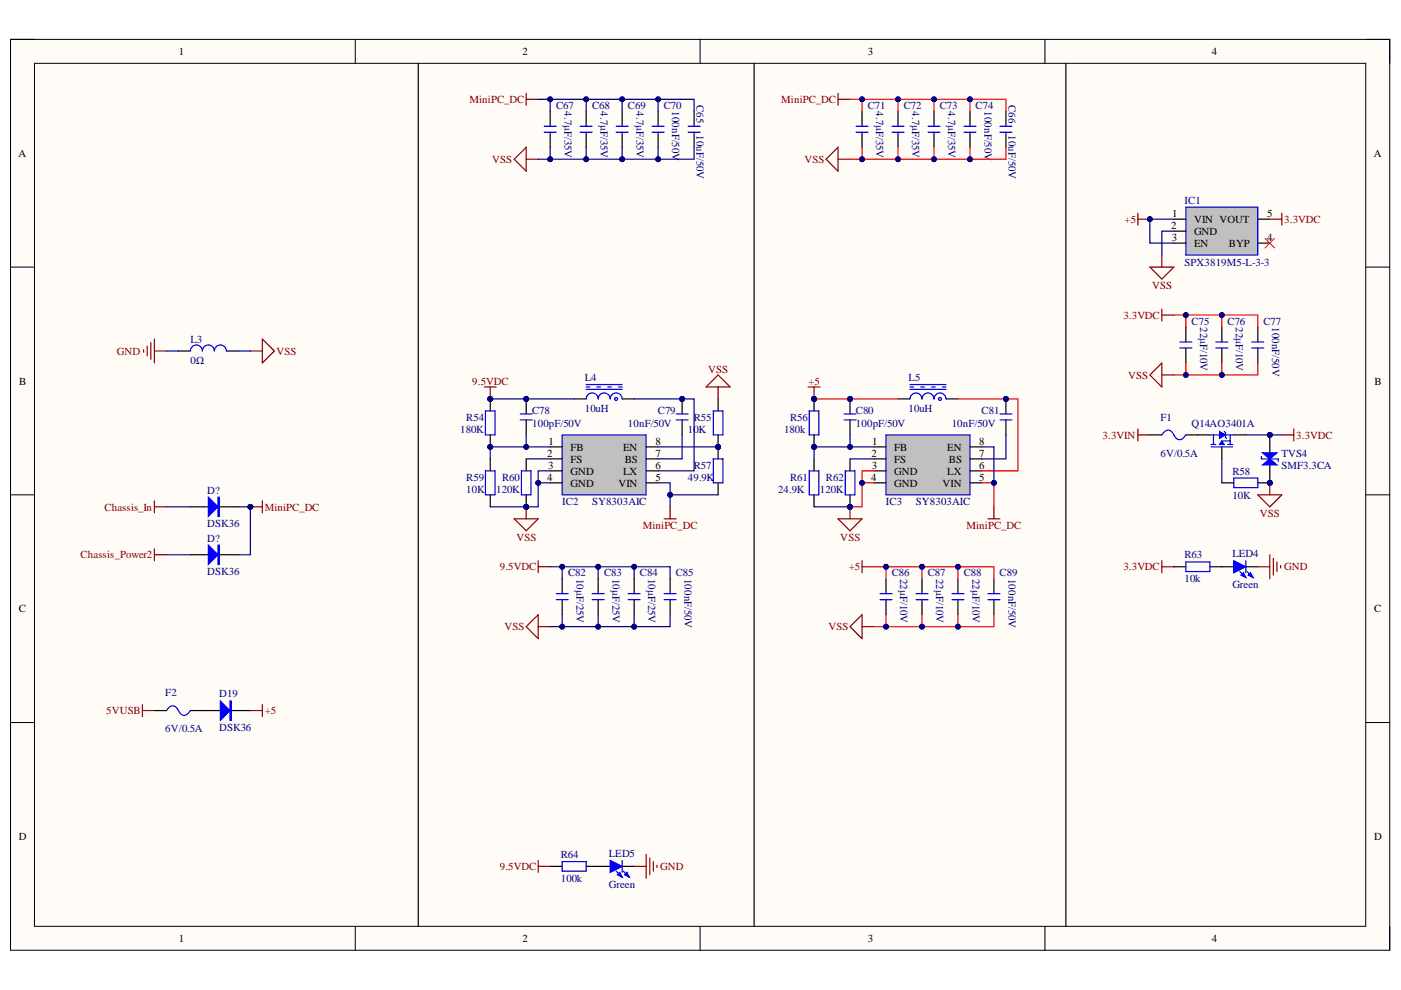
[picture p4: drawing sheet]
<svg xmlns="http://www.w3.org/2000/svg" width="297mm" height="210mm" viewBox="0 0 297 210" stroke-linecap="round" stroke-linejoin="round" font-family="sans-serif">
<defs><g id="words">
<g font-size="2.3">
<text x="37.9" y="11.7">1</text>
<text x="110.8" y="11.7">2</text>
<text x="184" y="11.7">3</text>
<text x="257" y="11.7">4</text>
<text x="3.9" y="33.3">A</text>
<text x="291.2" y="33.3">A</text>
<text x="248.5" y="46">1</text>
<text x="253.2" y="47.3">VIN VOUT</text>
<text x="268.6" y="46">5</text>
<text x="248.3" y="48.5">2</text>
<text x="248.4" y="51.1">3</text>
<text x="253.2" y="49.8">GND</text>
<text x="253.2" y="52.3">EN</text>
<text x="260.5" y="52.3">BYP</text>
<text x="268.6" y="51.1">4</text>
<text x="4.1" y="81.5">B</text>
<text x="291.4" y="81.5">B</text>
<text x="116.3" y="94.3">1</text>
<text x="121" y="95.6">FB</text>
<text x="132.1" y="95.6">EN</text>
<text x="139" y="94.3">8</text>
<text x="184.9" y="94.3">1</text>
<text x="189.6" y="95.6">FB</text>
<text x="200.9" y="95.6">EN</text>
<text x="207.6" y="94.3">8</text>
<text x="116" y="96.8">2</text>
<text x="116" y="101.9">4</text>
<text x="116.2" y="99.4">3</text>
<text x="121" y="98.1">FS</text>
<text x="121" y="100.6">GND</text>
<text x="132.1" y="100.6">LX</text>
<text x="132.5" y="98.1">BS</text>
<text x="139" y="101.9">5</text>
<text x="139" y="99.4">6</text>
<text x="139" y="96.8">7</text>
<text x="184.7" y="101.9">4</text>
<text x="184.8" y="96.8">2</text>
<text x="184.9" y="99.4">3</text>
<text x="189.6" y="98.1">FS</text>
<text x="189.6" y="100.6">GND</text>
<text x="200.9" y="100.6">LX</text>
<text x="201.2" y="98.1">BS</text>
<text x="207.6" y="101.9">5</text>
<text x="207.6" y="99.4">6</text>
<text x="207.6" y="96.8">7</text>
<text x="121" y="103.2">GND</text>
<text x="131.1" y="103.2">VIN</text>
<text x="189.6" y="103.2">GND</text>
<text x="199.8" y="103.2">VIN</text>
<text x="4" y="129.8">C</text>
<text x="291.3" y="129.8">C</text>
<text x="4" y="178.1">D</text>
<text x="291.3" y="178.1">D</text>
<text x="37.9" y="199.7">1</text>
<text x="110.8" y="199.7">2</text>
<text x="184" y="199.7">3</text>
<text x="257" y="199.7">4</text>
</g>
<g font-size="2.3" fill="#800000">
<text x="99.5" y="21.8">MiniPC_DC</text>
<text x="165.6" y="21.8">MiniPC_DC</text>
<text x="104.4" y="34.6">VSS</text>
<text x="170.5" y="34.6">VSS</text>
<text x="238.4" y="47.3">+5</text>
<text x="272.3" y="47.3">3.3VDC</text>
<text x="244.3" y="61.2">VSS</text>
<text x="238.2" y="67.6">3.3VDC</text>
<text x="24.8" y="75.2">GND</text>
<text x="58.7" y="75.2">VSS</text>
<text x="100.1" y="81.5">9.5VDC</text>
<text x="150.2" y="79">VSS</text>
<text x="171.4" y="81.5">+5</text>
<text x="239.2" y="80.3">VSS</text>
<text x="233.8" y="93">3.3VIN</text>
<text x="274.8" y="93">3.3VDC</text>
<text x="22.2" y="108.3">Chassis_In</text>
<text x="56.1" y="108.3">MiniPC_DC</text>
<text x="136.3" y="112.1">MiniPC_DC</text>
<text x="204.9" y="112.1">MiniPC_DC</text>
<text x="267.1" y="109.5">VSS</text>
<text x="17.1" y="118.4">Chassis_Power2</text>
<text x="109.5" y="114.6">VSS</text>
<text x="178.2" y="114.6">VSS</text>
<text x="106" y="121">9.5VDC</text>
<text x="179.9" y="121">+5</text>
<text x="238.2" y="121">3.3VDC</text>
<text x="272.3" y="121">GND</text>
<text x="107" y="133.6">VSS</text>
<text x="175.6" y="133.6">VSS</text>
<text x="22.5" y="151.5">5VUSB</text>
<text x="56.1" y="151.5">+5</text>
<text x="106" y="184.5">9.5VDC</text>
<text x="140" y="184.5">GND</text>
</g>
<g font-size="2.3" fill="#000080">
<text x="117.9" y="23.1">C67</text>
<text x="119.7" y="23.6" transform="rotate(90 119.7 23.6)">4.7μF/35V</text>
<text x="125.5" y="23.1">C68</text>
<text x="127.3" y="23.6" transform="rotate(90 127.3 23.6)">4.7μF/35V</text>
<text x="133.1" y="23.1">C69</text>
<text x="134.9" y="23.6" transform="rotate(90 134.9 23.6)">4.7μF/35V</text>
<text x="140.8" y="23.1">C70</text>
<text x="142.5" y="23.6" transform="rotate(90 142.5 23.6)">100nF/50V</text>
<text x="147.7" y="22.3" transform="rotate(90 147.7 22.3)">C65</text>
<text x="184" y="23.1">C71</text>
<text x="185.8" y="23.6" transform="rotate(90 185.8 23.6)">4.7μF/35V</text>
<text x="191.6" y="23.1">C72</text>
<text x="193.4" y="23.6" transform="rotate(90 193.4 23.6)">4.7μF/35V</text>
<text x="199.2" y="23.1">C73</text>
<text x="201" y="23.6" transform="rotate(90 201 23.6)">4.7μF/35V</text>
<text x="206.9" y="23.1">C74</text>
<text x="208.7" y="23.6" transform="rotate(90 208.7 23.6)">100nF/50V</text>
<text x="213.8" y="22.3" transform="rotate(90 213.8 22.3)">C66</text>
<text x="147.7" y="28.7" transform="rotate(90 147.7 28.7)">10uF/50V</text>
<text x="213.8" y="28.7" transform="rotate(90 213.8 28.7)">10uF/50V</text>
<text x="251.1" y="43.2">IC1</text>
<text x="251.1" y="56.4">SPX3819M5-L-3-3</text>
<text x="252.6" y="68.8">C75</text>
<text x="254.4" y="69.4" transform="rotate(90 254.4 69.4)">22μF/10V</text>
<text x="260.3" y="68.8">C76</text>
<text x="262" y="69.4" transform="rotate(90 262 69.4)">22μF/10V</text>
<text x="267.9" y="68.8">C77</text>
<text x="269.7" y="69.4" transform="rotate(90 269.7 69.4)">100nF/50V</text>
<text x="40.4" y="72.7">L3</text>
<text x="40.4" y="77.2">0Ω</text>
<text x="124" y="80.8">L4</text>
<text x="192.6" y="80.8">L5</text>
<text x="98.9" y="89.2">R54</text>
<text x="112.8" y="87.9">C78</text>
<text x="124" y="87.4">10uH</text>
<text x="139.5" y="87.9">C79</text>
<text x="147.1" y="89.2">R55</text>
<text x="167.5" y="89.2">R56</text>
<text x="181.5" y="87.9">C80</text>
<text x="192.6" y="87.4">10uH</text>
<text x="208.1" y="87.9">C81</text>
<text x="246" y="89.2">F1</text>
<text x="97.6" y="91.8">180K</text>
<text x="112.8" y="90.5">100pF/50V</text>
<text x="133.1" y="90.5">10nF/50V</text>
<text x="145.8" y="91.8">10K</text>
<text x="166.2" y="91.8">180k</text>
<text x="181.5" y="90.5">100pF/50V</text>
<text x="201.8" y="90.5">10nF/50V</text>
<text x="252.6" y="90.5">Q14AO3401A</text>
<text x="98.9" y="101.9">R59</text>
<text x="106.5" y="101.9">R60</text>
<text x="145.8" y="101.9">49.9K</text>
<text x="147.1" y="99.4">R57</text>
<text x="167.5" y="101.9">R61</text>
<text x="175.1" y="101.9">R62</text>
<text x="246" y="96.8">6V/0.5A</text>
<text x="261.3" y="100.6">R58</text>
<text x="271.7" y="96.8">TVS4</text>
<text x="271.7" y="99.4">SMF3.3CA</text>
<text x="43.9" y="104.7">D?</text>
<text x="98.9" y="104.5">10K</text>
<text x="105.2" y="104.5">120K</text>
<text x="119.2" y="107">IC2</text>
<text x="125.5" y="107">SY8303AIC</text>
<text x="165" y="104.5">24.9K</text>
<text x="173.9" y="104.5">120K</text>
<text x="187.8" y="107">IC3</text>
<text x="194.2" y="107">SY8303AIC</text>
<text x="261.3" y="105.7">10K</text>
<text x="43.9" y="111.8">DSK36</text>
<text x="43.9" y="114.9">D?</text>
<text x="251.1" y="118.4">R63</text>
<text x="261.3" y="118.2">LED4</text>
<text x="43.9" y="122">DSK36</text>
<text x="120.4" y="122.2">C82</text>
<text x="122.2" y="122.7" transform="rotate(90 122.2 122.7)">10μF/25V</text>
<text x="128.1" y="122.2">C83</text>
<text x="129.8" y="122.7" transform="rotate(90 129.8 122.7)">10μF/25V</text>
<text x="135.7" y="122.2">C84</text>
<text x="137.5" y="122.7" transform="rotate(90 137.5 122.7)">10μF/25V</text>
<text x="143.3" y="122.2">C85</text>
<text x="145.2" y="122.7" transform="rotate(90 145.2 122.7)">100nF/50V</text>
<text x="189.1" y="122.2">C86</text>
<text x="190.9" y="122.7" transform="rotate(90 190.9 122.7)">22μF/10V</text>
<text x="196.7" y="122.2">C87</text>
<text x="198.5" y="122.7" transform="rotate(90 198.5 122.7)">22μF/10V</text>
<text x="204.3" y="122.2">C88</text>
<text x="206.2" y="122.7" transform="rotate(90 206.2 122.7)">22μF/10V</text>
<text x="211.9" y="122.2">C89</text>
<text x="213.8" y="122.7" transform="rotate(90 213.8 122.7)">100nF/50V</text>
<text x="251.1" y="123.5">10k</text>
<text x="261.3" y="124.8">Green</text>
<text x="35" y="147.6">F2</text>
<text x="46.5" y="147.8">D19</text>
<text x="35" y="155.3">6V/0.5A</text>
<text x="46.5" y="155">DSK36</text>
<text x="118.9" y="181.9">R64</text>
<text x="129.1" y="181.7">LED5</text>
<text x="118.9" y="187">100k</text>
<text x="129.1" y="188.3">Green</text>
</g>
</g></defs>
<path d="M2.2 8.4h292.5v193.1h-292.5z" fill-rule="evenodd" fill="#fffcf8"/>
<path d="M2.2 8.4h292.5v193.1h-292.5z" fill="none" stroke="#000" stroke-width=".21"/>
<path d="M7.3 13.4h282.3v183h-282.3z" fill-rule="evenodd" fill="#fffcf8"/>
<g fill="none" stroke="#000" stroke-width=".21">
<path d="M2.2 8.3h5.1M7.3 13.4h282.3v183h-282.3zM75.3 8.3v5.1M148.4 8.3v5.1M221.5 8.4v5M289.6 8.4h5.1v5M2.2 56.6h5.1M289.6 56.6h5.1M2.2 104.9h5.1M289.6 104.9h5.1M2.2 153.2h5.1M289.6 153.2h5.1"/>
<path d="M75.3 196.4v5.1M148.4 196.4v5.1M221.5 196.4v5.1M294.7 196.4v5.1"/>
</g>
<path d="M88.7 13.4v183M116.6 23.6v3.2M116.6 28v3.2M124.3 23.6v3.2M124.3 28v3.2M139.5 23.6v3.2M139.5 28v3.2M119.2 122.7v3.2M119.2 127.2v3.1M126.8 122.7v3.2M126.8 127.2v3.1" fill="none" stroke="#000" stroke-width=".25"/>
<path d="M111.6 19.8v2.5M111.6 21.1h2.5M114.1 118.9v2.5M114.1 120.2h2.5" fill="none" stroke="#800000" stroke-width=".25"/>
<path d="M115.4 26.8h2.5M115.4 28h2.5M123 26.8h2.6M123 28h2.6M138.3 26.8h2.5M138.3 28h2.5M117.9 125.9h2.6M117.9 127.2h2.6M125.6 125.9h2.5M125.6 127.2h2.5" fill="none" stroke="#00f" stroke-width=".25"/>
<path d="M119.2 92.2h17.8v12.7h-17.8z" fill-rule="evenodd" fill="#c0c0c0"/>
<path d="M119.2 92.2h17.8v12.7h-17.8z" fill="none" stroke="#00f" stroke-width=".25"/>
<path d="M116.6 94.7h2.6M116.6 97.3h2.6M116.6 99.8h2.6M137 94.7h2.5M137 97.3h2.5M137 99.8h2.5M116.6 102.4h2.6M137 102.4h2.5" fill="none" stroke="#000" stroke-width=".25"/>
<path d="M102.7 82h2.5M103.9 82v2.6" fill="none" stroke="#800000" stroke-width=".25"/>
<circle cx="103.9" cy="84.6" r=".51" fill="#000080"/>
<circle cx="103.9" cy="84.6" r=".51" fill="none" stroke="#000080" stroke-width=".21"/>
<circle cx="103.9" cy="94.7" r=".51" fill="#000080"/>
<circle cx="103.9" cy="94.7" r=".51" fill="none" stroke="#000080" stroke-width=".21"/>
<circle cx="103.9" cy="84.6" r=".51" fill="#000080"/>
<circle cx="103.9" cy="84.6" r=".51" fill="none" stroke="#000080" stroke-width=".21"/>
<path d="M103.9 92.2v2.5" fill="none" stroke="#000" stroke-width=".25"/>
<circle cx="103.9" cy="94.7" r=".51" fill="#000080"/>
<circle cx="103.9" cy="94.7" r=".51" fill="none" stroke="#000080" stroke-width=".21"/>
<path d="M103.9 84.6v2.5" fill="none" stroke="#000" stroke-width=".25"/>
<circle cx="103.9" cy="84.6" r=".51" fill="#000080"/>
<circle cx="103.9" cy="84.6" r=".51" fill="none" stroke="#000080" stroke-width=".21"/>
<path d="M102.9 87.1h2.1v5.1h-2.1z" fill="none" stroke="#00f" stroke-width=".25"/>
<circle cx="144.6" cy="84.6" r=".51" fill="#000080"/>
<circle cx="144.6" cy="84.6" r=".51" fill="none" stroke="#000080" stroke-width=".21"/>
<path d="M144.6 84.6v3.2M144.6 89v3.2" fill="none" stroke="#000" stroke-width=".25"/>
<circle cx="144.6" cy="84.6" r=".51" fill="#000080"/>
<circle cx="144.6" cy="84.6" r=".51" fill="none" stroke="#000080" stroke-width=".21"/>
<path d="M102.9 99.8h2.1v5.1h-2.1zM143.3 87.8h2.6M143.3 89h2.6" fill="none" stroke="#00f" stroke-width=".25"/>
<path d="M103.9 97.3v2.5M103.9 104.9v2.6" fill="none" stroke="#000" stroke-width=".25"/>
<circle cx="111.6" cy="107.5" r=".51" fill="#000080"/>
<circle cx="111.6" cy="107.5" r=".51" fill="none" stroke="#000080" stroke-width=".21"/>
<path d="M111.6 97.3v2.5M111.6 104.9v2.6" fill="none" stroke="#000" stroke-width=".25"/>
<circle cx="111.6" cy="107.5" r=".51" fill="#000080"/>
<circle cx="111.6" cy="107.5" r=".51" fill="none" stroke="#000080" stroke-width=".21"/>
<path d="M110.6 99.8h2v5.1h-2z" fill="none" stroke="#00f" stroke-width=".25"/>
<circle cx="111.6" cy="84.6" r=".51" fill="#000080"/>
<circle cx="111.6" cy="84.6" r=".51" fill="none" stroke="#000080" stroke-width=".21"/>
<path d="M111.6 84.6v3.2" fill="none" stroke="#000" stroke-width=".25"/>
<circle cx="111.6" cy="84.6" r=".51" fill="#000080"/>
<circle cx="111.6" cy="84.6" r=".51" fill="none" stroke="#000080" stroke-width=".21"/>
<path d="M111.6 89v3.2M121.7 84.6h2.6M131.9 84.6h2.6" fill="none" stroke="#000" stroke-width=".25"/>
<path d="M110.3 89h2.5M110.3 87.8h2.5M124.3 84.6a1.27 1.27 0 0 1 1.2-1.3 1.27 1.27 0 0 1 1.3 1.3 1.27 1.27 0 0 1 1.3-1.3 1.27 1.27 0 0 1 1.3 1.3 1.27 1.27 0 0 1 1.2-1.3 1.27 1.27 0 0 1 1.3 1.3M124.3 81.5h7.6M124.3 82.6h7.6M124.3 82h.7M126.6 82h.7M128.9 82h.7M130.3 84.5a.3 .3 0 0 1 .5-.2 .3 .3 0 0 1 0 .5 .3 .3 0 0 1-.5-.2M131.1 82h.8" fill="none" stroke="#00f" stroke-width=".25"/>
<path d="M53.1 107.5h2.5M55.6 106.2v2.5M140.8 110h2.5M142.1 107.5v2.5" fill="none" stroke="#800000" stroke-width=".25"/>
<circle cx="53.1" cy="107.5" r=".51" fill="#000080"/>
<circle cx="53.1" cy="107.5" r=".51" fill="none" stroke="#000080" stroke-width=".21"/>
<path d="M114.1 182.4v2.6M114.1 183.7h2.6" fill="none" stroke="#800000" stroke-width=".25"/>
<path d="M126.8 183.7h2.6M131.9 183.7h2.6" fill="none" stroke="#000" stroke-width=".25"/>
<path d="M129.4 182.4l2.5 1.3-2.5 1.3z" fill="#00f"/>
<path d="M129.4 182.4l2.5 1.3-2.5 1.3zM130.6 184.7l1.3 1.3M132.2 184.7l1.2 1.3" fill="none" stroke="#00f" stroke-width=".25"/>
<path d="M130.9 185.5l.5-.5 .5 1z" fill="#00f"/>
<path d="M130.9 185.5l.5-.5 .5 1z" fill="none" stroke="#00f" stroke-width=".25"/>
<path d="M132.4 185.5l.5-.5 .5 1z" fill="#00f"/>
<g fill="none" stroke="#00f" stroke-width=".25">
<path d="M189.1 26.8h2.6M189.1 28h2.6M196.8 26.8h2.5M196.8 28h2.5M204.4 26.8h2.5M204.4 28h2.5M40.4 74.4a1.27 1.27 0 0 1 1.2-1.3 1.27 1.27 0 0 1 1.3 1.3 1.27 1.27 0 0 1 1.3-1.3 1.27 1.27 0 0 1 1.3 1.3 1.27 1.27 0 0 1 1.2-1.3 1.27 1.27 0 0 1 1.3 1.3M140.8 127.2h2.5M140.8 125.9h2.5M186.6 127.2h2.5M186.6 125.9h2.5M194.2 127.2h2.6"/>
<path d="M194.2 125.9h2.6M209.5 127.2h2.5M209.5 125.9h2.5M119.2 182.7h5.1v2h-5.1zM131.9 182.4v2.6M132.4 185.5l.5-.5 .5 1z"/>
</g>
<g fill="none" stroke="#000" stroke-width=".25">
<path d="M159.9 13.4v183M226 13.4v183M190.4 23.6v3.2M190.4 28v3.2M198 23.6v3.2M198 28v3.2M205.7 23.6v3.2M205.7 28v3.2M37.8 74.4h2.6M48 74.4h2.5M142.1 122.7v3.2M142.1 127.2v3.1"/>
<path d="M187.8 122.7v3.2M187.8 127.2v3.1M195.5 122.7v3.2M195.5 127.2v3.1M210.7 122.7v3.2M210.7 127.2v3.1M116.7 183.7h2.5M124.3 183.7h2.5"/>
</g>
<g fill="none" stroke="#800000" stroke-width=".25">
<path d="M177.7 19.8v2.5M109 33.8l2.6-2.6v5.1zM111.6 33.8h2.5M177.7 21.1h2.5M30.4 74.2v.5M31.2 73.4v2M32 72.6v3.6M32.7 74.4h2.6M32.7 71.9v5.1M53.1 74.4h2.5M55.6 71.9l2.6 2.5-2.6 2.6zM111.6 132.9l2.5-2.6v5.1z"/>
<path d="M114.1 132.9h2.5"/>
</g>
<path d="M187.8 92.2h17.9v12.7h-17.9z" fill-rule="evenodd" fill="#c0c0c0"/>
<path d="M187.8 92.2h17.9v12.7h-17.9z" fill="none" stroke="#00f" stroke-width=".25"/>
<path d="M185.3 94.7h2.5M185.3 97.3h2.5M185.3 99.8h2.5M205.7 94.7h2.5M205.7 97.3h2.5M205.7 99.8h2.5M185.3 102.4h2.5M205.7 102.4h2.5" fill="none" stroke="#000" stroke-width=".25"/>
<circle cx="172.6" cy="94.7" r=".51" fill="#000080"/>
<circle cx="172.6" cy="94.8" r=".51" fill="none" stroke="#000080" stroke-width=".21"/>
<circle cx="172.6" cy="84.6" r=".51" fill="#000080"/>
<circle cx="172.6" cy="84.6" r=".51" fill="none" stroke="#000080" stroke-width=".21"/>
<path d="M172.6 92.2v2.5" fill="none" stroke="#000" stroke-width=".25"/>
<circle cx="172.6" cy="94.7" r=".51" fill="#000080"/>
<circle cx="172.6" cy="94.8" r=".51" fill="none" stroke="#000080" stroke-width=".21"/>
<path d="M172.6 84.6v2.5" fill="none" stroke="#000" stroke-width=".25"/>
<circle cx="172.6" cy="84.6" r=".51" fill="#000080"/>
<circle cx="172.6" cy="84.6" r=".51" fill="none" stroke="#000080" stroke-width=".21"/>
<path d="M171.6 87.1h2v5.1h-2z" fill="none" stroke="#00f" stroke-width=".25"/>
<circle cx="213.3" cy="84.6" r=".51" fill="#000080"/>
<circle cx="213.3" cy="84.6" r=".51" fill="none" stroke="#000080" stroke-width=".21"/>
<path d="M213.3 84.6v3.2M213.3 89v3.2" fill="none" stroke="#000" stroke-width=".25"/>
<circle cx="213.3" cy="84.6" r=".51" fill="#000080"/>
<circle cx="213.3" cy="84.6" r=".51" fill="none" stroke="#000080" stroke-width=".21"/>
<path d="M171.6 99.8v5.1h2v-5.1h-2M212 87.8h2.6M212 89h2.6" fill="none" stroke="#00f" stroke-width=".25"/>
<path d="M172.6 97.3v2.5M172.6 104.9v2.6" fill="none" stroke="#000" stroke-width=".25"/>
<circle cx="180.2" cy="107.5" r=".51" fill="#000080"/>
<circle cx="180.2" cy="107.5" r=".51" fill="none" stroke="#000080" stroke-width=".21"/>
<path d="M180.2 97.3v2.5M180.2 104.9v2.6" fill="none" stroke="#000" stroke-width=".25"/>
<circle cx="180.2" cy="107.5" r=".51" fill="#000080"/>
<circle cx="180.2" cy="107.5" r=".51" fill="none" stroke="#000080" stroke-width=".21"/>
<path d="M179.2 99.8h2v5.1h-2z" fill="none" stroke="#00f" stroke-width=".25"/>
<circle cx="180.2" cy="84.6" r=".51" fill="#000080"/>
<circle cx="180.2" cy="84.6" r=".51" fill="none" stroke="#000080" stroke-width=".21"/>
<path d="M180.2 84.6v3.2" fill="none" stroke="#000" stroke-width=".25"/>
<circle cx="180.2" cy="84.6" r=".51" fill="#000080"/>
<circle cx="180.2" cy="84.6" r=".51" fill="none" stroke="#000080" stroke-width=".21"/>
<path d="M180.2 89v3.2M190.4 84.6h2.5M200.6 84.6h2.5" fill="none" stroke="#000" stroke-width=".25"/>
<path d="M178.9 89h2.6M178.9 87.8h2.6M192.9 84.6a1.27 1.27 0 0 1 1.3-1.3 1.27 1.27 0 0 1 1.3 1.3 1.27 1.27 0 0 1 1.3-1.3 1.27 1.27 0 0 1 1.2 1.3 1.27 1.27 0 0 1 1.3-1.3 1.27 1.27 0 0 1 1.3 1.3M192.9 81.5h7.7M192.9 82.6h7.7M192.9 82.1h.8M195.2 82.1h.8M197.5 82.1h.8M199 84.5a.31 .31 0 0 1 .5-.1 .31 .31 0 0 1-.1 .5 .31 .31 0 0 1-.4-.3M199.8 82.1h.8" fill="none" stroke="#00f" stroke-width=".25"/>
<path d="M175.1 33.8l2.6-2.6v5.1zM177.7 33.8h2.5M177.7 110h5.1l-2.6 2.5zM180.2 107.5v2.5M209.5 110h2.5M210.7 107.5v2.5M180.2 132.9l2.6-2.6v5.1zM182.8 132.9h2.5" fill="none" stroke="#800000" stroke-width=".25"/>
<circle cx="180.2" cy="107.5" r=".51" fill="#000080"/>
<circle cx="180.2" cy="107.5" r=".51" fill="none" stroke="#000080" stroke-width=".21"/>
<path d="M203.1 122.7v3.2M203.1 127.2v3.1" fill="none" stroke="#000" stroke-width=".25"/>
<path d="M201.8 125.9h2.6M201.8 127.2h2.6" fill="none" stroke="#00f" stroke-width=".25"/>
<path d="M251.4 43.9h15.3v10.2h-15.3z" fill-rule="evenodd" fill="#c0c0c0"/>
<path d="M181.5 26.8h2.5M181.5 28h2.5M251.4 43.9h15.3v10.2h-15.3zM250.2 72.5h2.5M250.2 73.8h2.5M257.8 72.5h2.5M257.8 73.8h2.5M265.4 72.5h2.5M265.4 73.8h2.5" fill="none" stroke="#00f" stroke-width=".25"/>
<g fill="none" stroke="#000" stroke-width=".25">
<path d="M182.8 23.6v3.2M182.8 28v3.2M248.9 46.5h2.5M248.9 49h2.5M248.9 51.5h2.5M266.7 46.5h2.5M266.7 51.5h2.5M251.4 69.3v3.2M251.4 73.8v3.2M259.1 69.3v3.2M259.1 73.8v3.2M266.7 69.3v3.2"/>
<path d="M266.7 73.8v3.2"/>
</g>
<path d="M243.8 56.6h5.1l-2.6 2.6zM246.3 54.1v2.5M269.2 46.5h2.6M271.8 45.2v2.5M243.8 79.5l2.5-2.5v5.1zM246.3 65.5v2.6M246.3 66.8h2.6M246.3 79.5h2.6M241.3 90.9v2.6M241.3 92.2h2.5M271.8 92.2h2.5M274.3 90.9v2.6" fill="none" stroke="#800000" stroke-width=".25"/>
<path d="M268.2 50.5l2 2.1M270.2 50.5l-2 2.1" fill="none" stroke="#f00" stroke-width=".21"/>
<circle cx="269.2" cy="102.4" r=".51" fill="#000080"/>
<circle cx="269.2" cy="102.4" r=".51" fill="none" stroke="#000080" stroke-width=".21"/>
<path d="M266.7 102.4h2.5" fill="none" stroke="#000" stroke-width=".25"/>
<circle cx="269.2" cy="102.4" r=".51" fill="#000080"/>
<circle cx="269.2" cy="102.4" r=".51" fill="none" stroke="#000080" stroke-width=".21"/>
<path d="M254 92.2h2.5M259.1 94.7v2.6M261.6 92.2h2.5M259.1 102.4h2.5" fill="none" stroke="#000" stroke-width=".25"/>
<path d="M256.8 94.7h4.5M256.8 94.2h1M257.3 92.2v2M258.5 94.2h1.1M259.1 93.5h1.7M260.3 94.2h1M261.6 101.4h5.1v2h-5.1z" fill="none" stroke="#00f" stroke-width=".25"/>
<path d="M259.1 93.5l.5 .7h-1.1z" fill="#00f"/>
<path d="M259.1 93.5l.5 .7h-1.1z" fill="none" stroke="#00f" stroke-width=".21"/>
<path d="M258.5 91.5l1.3 .7-1.3 .8z" fill="#00f"/>
<path d="M258.5 91.5l1.3 .7-1.3 .8z" fill="none" stroke="#00f" stroke-width=".21"/>
<path d="M256.5 92.2h2M259.6 91.5l.2 .2v1l.3 .3M259.8 92.2h1.8M260.8 92.2v2" fill="none" stroke="#00f" stroke-width=".25"/>
<circle cx="269.2" cy="92.2" r=".51" fill="#000080"/>
<circle cx="269.2" cy="92.2" r=".51" fill="none" stroke="#000080" stroke-width=".21"/>
<circle cx="269.2" cy="102.4" r=".51" fill="#000080"/>
<circle cx="269.2" cy="102.4" r=".51" fill="none" stroke="#000080" stroke-width=".21"/>
<path d="M269.2 92.2v3.8" fill="none" stroke="#000" stroke-width=".25"/>
<circle cx="269.2" cy="92.2" r=".51" fill="#000080"/>
<circle cx="269.2" cy="92.2" r=".51" fill="none" stroke="#000080" stroke-width=".21"/>
<path d="M269.2 98.6v3.8" fill="none" stroke="#000" stroke-width=".25"/>
<circle cx="269.2" cy="102.4" r=".51" fill="#000080"/>
<circle cx="269.2" cy="102.4" r=".51" fill="none" stroke="#000080" stroke-width=".21"/>
<path d="M267.7 98.6l1.5-1.3 1.5 1.3z" fill="#00f"/>
<path d="M267.7 98.6l1.5-1.3 1.5 1.3z" fill="none" stroke="#00f" stroke-width=".25"/>
<path d="M267.7 96h3l-1.5 1.3z" fill="#00f"/>
<path d="M267.4 96.8v.5h3.6v.5M267.7 96h3l-1.5 1.3z" fill="none" stroke="#00f" stroke-width=".25"/>
<path d="M246.3 118.9v2.5M246.3 120.2h2.6" fill="none" stroke="#800000" stroke-width=".25"/>
<path d="M259.1 120.2h2.5M264.1 120.2h2.6" fill="none" stroke="#000" stroke-width=".25"/>
<path d="M261.6 118.9l2.5 1.3-2.5 1.2z" fill="#00f"/>
<path d="M261.6 118.9l2.5 1.3-2.5 1.2zM262.9 121.2l1.2 1.3M264.4 121.2l1.3 1.3" fill="none" stroke="#00f" stroke-width=".25"/>
<path d="M263.1 121.9l.5-.5 .5 1.1z" fill="#00f"/>
<path d="M263.1 121.9l.5-.5 .5 1.1z" fill="none" stroke="#00f" stroke-width=".25"/>
<path d="M264.6 121.9l.6-.5 .5 1.1z" fill="#00f"/>
<path d="M251.4 119.1h5.1v2.1h-5.1zM264.1 118.9v2.5M264.6 121.9l.6-.5 .5 1.1z" fill="none" stroke="#00f" stroke-width=".25"/>
<path d="M248.9 120.2h2.5M256.5 120.2h2.6" fill="none" stroke="#000" stroke-width=".25"/>
<path d="M266.7 104.9h5.1l-2.6 2.6zM269.2 102.4v2.5" fill="none" stroke="#800000" stroke-width=".25"/>
<circle cx="269.2" cy="102.4" r=".51" fill="#000080"/>
<circle cx="269.2" cy="102.4" r=".51" fill="none" stroke="#000080" stroke-width=".21"/>
<path d="M42.9 150.7h3.8M49 150.7h4.1" fill="none" stroke="#000" stroke-width=".25"/>
<path d="M46.7 148.6l2.1 2.1-2.1 2z" fill="#00f"/>
<path d="M130.6 26.8h2.6M130.6 28h2.6M246.3 92.2a1.34 1.34 0 0 1 1.4-1 1.34 1.34 0 0 1 1.2 1.1 1.23 1.23 0 0 0 1.2 .9 1.23 1.23 0 0 0 1.2-.8l.1-.2M133.2 125.9h2.5M133.2 127.2h2.5M35.3 150.7a1.34 1.34 0 0 1 1.3-1 1.34 1.34 0 0 1 1.3 1.1 1.23 1.23 0 0 0 1.1 .9 1.23 1.23 0 0 0 1.2-.8l.2-.2M46.7 148.6l2.1 2.1-2.1 2zM48.8 148.6h.2v4.1h-.2zM48.9 148.6v4.1" fill="none" stroke="#00f" stroke-width=".25"/>
<path d="M171.3 82.1h2.6M172.6 82v2.6M30.2 149.4v2.5M30.2 150.7h2.5" fill="none" stroke="#800000" stroke-width=".25"/>
<path d="M131.9 23.6v3.2M131.9 28v3.2M243.8 92.2h2.5M251.4 92.2h2.6M134.5 122.7v3.2M134.5 127.2v3.1M32.7 150.7h2.6M40.4 150.7h2.5" fill="none" stroke="#000" stroke-width=".25"/>
<circle cx="172.6" cy="84.6" r=".51" fill="#000080"/>
<circle cx="172.6" cy="84.6" r=".51" fill="none" stroke="#000080" stroke-width=".21"/>
<path d="M241.3 45.2v2.5M241.3 46.5h2.5M182.8 118.9v2.5M182.8 120.2h2.5" fill="none" stroke="#800000" stroke-width=".25"/>
<circle cx="243.8" cy="46.5" r=".51" fill="#000080"/>
<circle cx="243.8" cy="46.5" r=".51" fill="none" stroke="#000080" stroke-width=".21"/>
<path d="M32.7 106.2v2.5M32.7 107.5h2.6" fill="none" stroke="#800000" stroke-width=".25"/>
<path d="M103.9 107.5h7.7" fill="none" stroke="#000080" stroke-width=".25"/>
<circle cx="111.6" cy="107.5" r=".51" fill="#000080"/>
<circle cx="111.6" cy="107.5" r=".51" fill="none" stroke="#000080" stroke-width=".21"/>
<path d="M111.6 97.3h5M111.6 92.2v2.5M144.6 92.2v5.1h-5.1" fill="none" stroke="#000080" stroke-width=".25"/>
<circle cx="111.6" cy="94.7" r=".51" fill="#000080"/>
<circle cx="111.6" cy="94.7" r=".51" fill="none" stroke="#000080" stroke-width=".21"/>
<path d="M124.3 31.2v2.6M35.3 74.4h2.5M50.5 74.4h2.6" fill="none" stroke="#000080" stroke-width=".25"/>
<circle cx="124.3" cy="33.8" r=".51" fill="#000080"/>
<circle cx="124.3" cy="33.8" r=".51" fill="none" stroke="#000080" stroke-width=".21"/>
<path d="M116.6 31.2v2.6" fill="none" stroke="#000080" stroke-width=".25"/>
<circle cx="116.6" cy="33.8" r=".51" fill="#000080"/>
<circle cx="116.6" cy="33.8" r=".51" fill="none" stroke="#000080" stroke-width=".21"/>
<path d="M124.3 21.1v2.5" fill="none" stroke="#000080" stroke-width=".25"/>
<circle cx="124.3" cy="21.1" r=".51" fill="#000080"/>
<circle cx="124.3" cy="21.1" r=".51" fill="none" stroke="#000080" stroke-width=".21"/>
<path d="M116.6 21.1v2.5" fill="none" stroke="#000080" stroke-width=".25"/>
<circle cx="116.6" cy="21.1" r=".51" fill="#000080"/>
<circle cx="116.6" cy="21.1" r=".51" fill="none" stroke="#000080" stroke-width=".21"/>
<path d="M134.5 84.6h12.7v15.2h-7.7" fill="none" stroke="#000080" stroke-width=".25"/>
<circle cx="144.6" cy="84.6" r=".51" fill="#000080"/>
<circle cx="144.6" cy="84.6" r=".51" fill="none" stroke="#000080" stroke-width=".21"/>
<path d="M114.1 102.4h2.5" fill="none" stroke="#000080" stroke-width=".25"/>
<circle cx="114.1" cy="102.4" r=".51" fill="#000080"/>
<circle cx="114.1" cy="102.4" r=".51" fill="none" stroke="#000080" stroke-width=".21"/>
<path d="M103.9 84.6h17.8" fill="none" stroke="#000080" stroke-width=".25"/>
<circle cx="103.9" cy="84.6" r=".51" fill="#000080"/>
<circle cx="103.9" cy="84.6" r=".51" fill="none" stroke="#000080" stroke-width=".21"/>
<circle cx="111.6" cy="84.6" r=".51" fill="#000080"/>
<circle cx="111.6" cy="84.6" r=".51" fill="none" stroke="#000080" stroke-width=".21"/>
<path d="M172.6 107.5h7.6" fill="none" stroke="#000080" stroke-width=".25"/>
<circle cx="180.2" cy="107.5" r=".51" fill="#000080"/>
<circle cx="180.2" cy="107.5" r=".51" fill="none" stroke="#000080" stroke-width=".21"/>
<path d="M172.6 84.6h17.8" fill="none" stroke="#f00" stroke-width=".25"/>
<circle cx="172.6" cy="84.6" r=".51" fill="#000080"/>
<circle cx="172.6" cy="84.6" r=".51" fill="none" stroke="#000080" stroke-width=".21"/>
<circle cx="180.2" cy="84.6" r=".51" fill="#000080"/>
<circle cx="180.2" cy="84.6" r=".51" fill="none" stroke="#000080" stroke-width=".21"/>
<path d="M182.8 102.4v5.1h-2.6" fill="none" stroke="#f00" stroke-width=".25"/>
<circle cx="182.8" cy="102.4" r=".51" fill="#000080"/>
<circle cx="182.8" cy="102.4" r=".51" fill="none" stroke="#000080" stroke-width=".21"/>
<circle cx="180.2" cy="107.5" r=".51" fill="#000080"/>
<circle cx="180.2" cy="107.5" r=".51" fill="none" stroke="#000080" stroke-width=".21"/>
<path d="M180.2 97.3h5.1" fill="none" stroke="#000080" stroke-width=".25"/>
<path d="M185.3 99.8h-2.5v2.6h2.5" fill="none" stroke="#f00" stroke-width=".25"/>
<circle cx="182.8" cy="102.4" r=".51" fill="#000080"/>
<circle cx="182.8" cy="102.4" r=".51" fill="none" stroke="#000080" stroke-width=".21"/>
<path d="M203.1 84.6h12.7v15.2h-7.6" fill="none" stroke="#f00" stroke-width=".25"/>
<circle cx="213.3" cy="84.6" r=".51" fill="#000080"/>
<circle cx="213.3" cy="84.6" r=".51" fill="none" stroke="#000080" stroke-width=".21"/>
<path d="M208.2 102.4h2.5v5.1" fill="none" stroke="#f00" stroke-width=".25"/>
<circle cx="210.7" cy="102.4" r=".51" fill="#000080"/>
<circle cx="210.7" cy="102.4" r=".51" fill="none" stroke="#000080" stroke-width=".21"/>
<path d="M208.2 94.7h2.5v7.7M213.3 92.2v5.1h-5.1" fill="none" stroke="#000080" stroke-width=".25"/>
<circle cx="210.7" cy="102.4" r=".51" fill="#000080"/>
<circle cx="210.7" cy="102.4" r=".51" fill="none" stroke="#000080" stroke-width=".21"/>
<path d="M180.2 92.2v2.5" fill="none" stroke="#000080" stroke-width=".25"/>
<circle cx="180.2" cy="94.8" r=".51" fill="#000080"/>
<circle cx="180.2" cy="94.8" r=".51" fill="none" stroke="#000080" stroke-width=".21"/>
<path d="M187.8 130.3v2.6" fill="none" stroke="#f00" stroke-width=".25"/>
<circle cx="187.8" cy="132.9" r=".51" fill="#000080"/>
<circle cx="187.8" cy="132.9" r=".51" fill="none" stroke="#000080" stroke-width=".21"/>
<path d="M187.8 120.2v2.5" fill="none" stroke="#f00" stroke-width=".25"/>
<circle cx="187.8" cy="120.2" r=".51" fill="#000080"/>
<circle cx="187.8" cy="120.2" r=".51" fill="none" stroke="#000080" stroke-width=".21"/>
<path d="M190.4 31.2v2.6" fill="none" stroke="#f00" stroke-width=".25"/>
<circle cx="190.4" cy="33.8" r=".51" fill="#000080"/>
<circle cx="190.4" cy="33.8" r=".51" fill="none" stroke="#000080" stroke-width=".21"/>
<path d="M190.4 21.1v2.5" fill="none" stroke="#f00" stroke-width=".25"/>
<circle cx="190.4" cy="21.1" r=".51" fill="#000080"/>
<circle cx="190.4" cy="21.1" r=".51" fill="none" stroke="#000080" stroke-width=".21"/>
<path d="M195.5 130.3v2.6" fill="none" stroke="#f00" stroke-width=".25"/>
<circle cx="195.5" cy="132.9" r=".51" fill="#000080"/>
<circle cx="195.5" cy="132.9" r=".51" fill="none" stroke="#000080" stroke-width=".21"/>
<path d="M195.5 120.2v2.5" fill="none" stroke="#f00" stroke-width=".25"/>
<circle cx="195.5" cy="120.2" r=".51" fill="#000080"/>
<circle cx="195.5" cy="120.2" r=".51" fill="none" stroke="#000080" stroke-width=".21"/>
<path d="M198 31.2v2.6" fill="none" stroke="#f00" stroke-width=".25"/>
<circle cx="198" cy="33.8" r=".51" fill="#000080"/>
<circle cx="198" cy="33.8" r=".51" fill="none" stroke="#000080" stroke-width=".21"/>
<path d="M198 21.1v2.5" fill="none" stroke="#f00" stroke-width=".25"/>
<circle cx="198" cy="21.1" r=".51" fill="#000080"/>
<circle cx="198" cy="21.1" r=".51" fill="none" stroke="#000080" stroke-width=".21"/>
<path d="M203.1 120.2v2.5" fill="none" stroke="#f00" stroke-width=".25"/>
<circle cx="203.1" cy="120.2" r=".51" fill="#000080"/>
<circle cx="203.1" cy="120.2" r=".51" fill="none" stroke="#000080" stroke-width=".21"/>
<path d="M203.1 130.3v2.6" fill="none" stroke="#f00" stroke-width=".25"/>
<circle cx="203.1" cy="132.9" r=".51" fill="#000080"/>
<circle cx="203.1" cy="132.9" r=".51" fill="none" stroke="#000080" stroke-width=".21"/>
<path d="M248.9 46.5h-5.1v5h5.1" fill="none" stroke="#000080" stroke-width=".25"/>
<circle cx="243.8" cy="46.5" r=".51" fill="#000080"/>
<circle cx="243.8" cy="46.5" r=".51" fill="none" stroke="#000080" stroke-width=".21"/>
<path d="M248.9 49h-2.6v5.1" fill="none" stroke="#000080" stroke-width=".25"/>
<path d="M251.4 77v2.5" fill="none" stroke="#f00" stroke-width=".25"/>
<circle cx="251.4" cy="79.5" r=".51" fill="#000080"/>
<circle cx="251.4" cy="79.5" r=".51" fill="none" stroke="#000080" stroke-width=".21"/>
<path d="M251.4 66.8v2.5" fill="none" stroke="#f00" stroke-width=".25"/>
<circle cx="251.4" cy="66.8" r=".51" fill="#000080"/>
<circle cx="251.4" cy="66.8" r=".51" fill="none" stroke="#000080" stroke-width=".21"/>
<path d="M259.1 77v2.5" fill="none" stroke="#f00" stroke-width=".25"/>
<circle cx="259" cy="79.5" r=".51" fill="#000080"/>
<circle cx="259" cy="79.5" r=".51" fill="none" stroke="#000080" stroke-width=".21"/>
<path d="M259.1 66.8v2.5" fill="none" stroke="#f00" stroke-width=".25"/>
<circle cx="259.1" cy="66.8" r=".51" fill="#000080"/>
<circle cx="259.1" cy="66.8" r=".51" fill="none" stroke="#000080" stroke-width=".21"/>
<path d="M182.8 21.1v2.5" fill="none" stroke="#f00" stroke-width=".25"/>
<circle cx="182.8" cy="21.1" r=".51" fill="#000080"/>
<circle cx="182.8" cy="21.1" r=".51" fill="none" stroke="#000080" stroke-width=".21"/>
<path d="M182.8 31.2v2.6" fill="none" stroke="#f00" stroke-width=".25"/>
<circle cx="182.8" cy="33.8" r=".51" fill="#000080"/>
<circle cx="182.8" cy="33.8" r=".51" fill="none" stroke="#000080" stroke-width=".21"/>
<path d="M205.7 31.2v2.6h-25.5" fill="none" stroke="#f00" stroke-width=".25"/>
<circle cx="205.7" cy="33.8" r=".51" fill="#000080"/>
<circle cx="205.7" cy="33.8" r=".51" fill="none" stroke="#000080" stroke-width=".21"/>
<circle cx="198" cy="33.8" r=".51" fill="#000080"/>
<circle cx="198" cy="33.8" r=".51" fill="none" stroke="#000080" stroke-width=".21"/>
<circle cx="190.4" cy="33.8" r=".51" fill="#000080"/>
<circle cx="190.4" cy="33.8" r=".51" fill="none" stroke="#000080" stroke-width=".21"/>
<circle cx="182.8" cy="33.8" r=".51" fill="#000080"/>
<circle cx="182.8" cy="33.8" r=".51" fill="none" stroke="#000080" stroke-width=".21"/>
<path d="M180.2 21.1h25.5v2.5" fill="none" stroke="#f00" stroke-width=".25"/>
<circle cx="182.8" cy="21.1" r=".51" fill="#000080"/>
<circle cx="182.8" cy="21.1" r=".51" fill="none" stroke="#000080" stroke-width=".21"/>
<circle cx="190.4" cy="21.1" r=".51" fill="#000080"/>
<circle cx="190.4" cy="21.1" r=".51" fill="none" stroke="#000080" stroke-width=".21"/>
<circle cx="198" cy="21.1" r=".51" fill="#000080"/>
<circle cx="198" cy="21.1" r=".51" fill="none" stroke="#000080" stroke-width=".21"/>
<circle cx="205.7" cy="21.1" r=".51" fill="#000080"/>
<circle cx="205.7" cy="21.1" r=".51" fill="none" stroke="#000080" stroke-width=".21"/>
<path d="M259.1 97.3v5.1M134.5 120.2v2.5" fill="none" stroke="#000080" stroke-width=".25"/>
<circle cx="134.5" cy="120.2" r=".51" fill="#000080"/>
<circle cx="134.5" cy="120.2" r=".51" fill="none" stroke="#000080" stroke-width=".21"/>
<path d="M126.8 120.2v2.5" fill="none" stroke="#000080" stroke-width=".25"/>
<circle cx="126.8" cy="120.2" r=".51" fill="#000080"/>
<circle cx="126.8" cy="120.2" r=".51" fill="none" stroke="#000080" stroke-width=".21"/>
<path d="M119.2 120.2v2.5" fill="none" stroke="#000080" stroke-width=".25"/>
<circle cx="119.2" cy="120.2" r=".51" fill="#000080"/>
<circle cx="119.2" cy="120.2" r=".51" fill="none" stroke="#000080" stroke-width=".21"/>
<path d="M134.5 130.3v2.6" fill="none" stroke="#000080" stroke-width=".25"/>
<circle cx="134.5" cy="132.9" r=".51" fill="#000080"/>
<circle cx="134.5" cy="132.9" r=".51" fill="none" stroke="#000080" stroke-width=".21"/>
<path d="M126.8 130.3v2.6" fill="none" stroke="#000080" stroke-width=".25"/>
<circle cx="126.8" cy="132.9" r=".51" fill="#000080"/>
<circle cx="126.8" cy="132.9" r=".51" fill="none" stroke="#000080" stroke-width=".21"/>
<path d="M119.2 130.3v2.6" fill="none" stroke="#000080" stroke-width=".25"/>
<circle cx="119.2" cy="132.9" r=".51" fill="#000080"/>
<circle cx="119.2" cy="132.9" r=".51" fill="none" stroke="#000080" stroke-width=".21"/>
<path d="M264.1 92.2h7.7" fill="none" stroke="#000080" stroke-width=".25"/>
<circle cx="269.2" cy="92.2" r=".51" fill="#000080"/>
<circle cx="269.2" cy="92.2" r=".51" fill="none" stroke="#000080" stroke-width=".21"/>
<path d="M131.9 21.1v2.5" fill="none" stroke="#000080" stroke-width=".25"/>
<circle cx="131.9" cy="21.1" r=".51" fill="#000080"/>
<circle cx="131.9" cy="21.1" r=".51" fill="none" stroke="#000080" stroke-width=".21"/>
<path d="M131.9 31.2v2.6" fill="none" stroke="#000080" stroke-width=".25"/>
<circle cx="131.9" cy="33.8" r=".51" fill="#000080"/>
<circle cx="131.9" cy="33.8" r=".51" fill="none" stroke="#000080" stroke-width=".21"/>
<path d="M185.3 94.7h-12.7v2.6" fill="none" stroke="#000080" stroke-width=".25"/>
<circle cx="172.6" cy="94.7" r=".51" fill="#000080"/>
<circle cx="172.6" cy="94.8" r=".51" fill="none" stroke="#000080" stroke-width=".21"/>
<circle cx="180.2" cy="94.8" r=".51" fill="#000080"/>
<circle cx="180.2" cy="94.8" r=".51" fill="none" stroke="#000080" stroke-width=".21"/>
<path d="M210.7 130.3v2.6h-25.4" fill="none" stroke="#f00" stroke-width=".25"/>
<circle cx="187.8" cy="132.9" r=".51" fill="#000080"/>
<circle cx="187.8" cy="132.9" r=".51" fill="none" stroke="#000080" stroke-width=".21"/>
<circle cx="195.5" cy="132.9" r=".51" fill="#000080"/>
<circle cx="195.5" cy="132.9" r=".51" fill="none" stroke="#000080" stroke-width=".21"/>
<circle cx="203.1" cy="132.9" r=".51" fill="#000080"/>
<circle cx="203.1" cy="132.9" r=".51" fill="none" stroke="#000080" stroke-width=".21"/>
<path d="M185.3 120.2h25.4v2.5" fill="none" stroke="#f00" stroke-width=".25"/>
<circle cx="187.8" cy="120.2" r=".51" fill="#000080"/>
<circle cx="187.8" cy="120.2" r=".51" fill="none" stroke="#000080" stroke-width=".21"/>
<circle cx="195.5" cy="120.2" r=".51" fill="#000080"/>
<circle cx="195.5" cy="120.2" r=".51" fill="none" stroke="#000080" stroke-width=".21"/>
<circle cx="203.1" cy="120.2" r=".51" fill="#000080"/>
<circle cx="203.1" cy="120.2" r=".51" fill="none" stroke="#000080" stroke-width=".21"/>
<path d="M116.6 99.8h-2.5v7.7h-2.5" fill="none" stroke="#000080" stroke-width=".25"/>
<circle cx="114.1" cy="102.4" r=".51" fill="#000080"/>
<circle cx="114.1" cy="102.4" r=".51" fill="none" stroke="#000080" stroke-width=".21"/>
<circle cx="111.6" cy="107.5" r=".51" fill="#000080"/>
<circle cx="111.6" cy="107.5" r=".51" fill="none" stroke="#000080" stroke-width=".21"/>
<path d="M116.6 94.7h-12.7v2.6" fill="none" stroke="#000080" stroke-width=".25"/>
<circle cx="103.9" cy="94.7" r=".51" fill="#000080"/>
<circle cx="103.9" cy="94.7" r=".51" fill="none" stroke="#000080" stroke-width=".21"/>
<circle cx="111.6" cy="94.7" r=".51" fill="#000080"/>
<circle cx="111.6" cy="94.7" r=".51" fill="none" stroke="#000080" stroke-width=".21"/>
<path d="M142.1 130.3v2.6h-25.5" fill="none" stroke="#000080" stroke-width=".25"/>
<circle cx="119.2" cy="132.9" r=".51" fill="#000080"/>
<circle cx="119.2" cy="132.9" r=".51" fill="none" stroke="#000080" stroke-width=".21"/>
<circle cx="126.8" cy="132.9" r=".51" fill="#000080"/>
<circle cx="126.8" cy="132.9" r=".51" fill="none" stroke="#000080" stroke-width=".21"/>
<circle cx="134.5" cy="132.9" r=".51" fill="#000080"/>
<circle cx="134.5" cy="132.9" r=".51" fill="none" stroke="#000080" stroke-width=".21"/>
<path d="M116.6 120.2h25.5v2.5" fill="none" stroke="#000080" stroke-width=".25"/>
<circle cx="119.2" cy="120.2" r=".51" fill="#000080"/>
<circle cx="119.2" cy="120.2" r=".51" fill="none" stroke="#000080" stroke-width=".21"/>
<circle cx="126.8" cy="120.2" r=".51" fill="#000080"/>
<circle cx="126.8" cy="120.2" r=".51" fill="none" stroke="#000080" stroke-width=".21"/>
<circle cx="134.5" cy="120.2" r=".51" fill="#000080"/>
<circle cx="134.5" cy="120.2" r=".51" fill="none" stroke="#000080" stroke-width=".21"/>
<path d="M266.7 77v2.5h-17.8" fill="none" stroke="#f00" stroke-width=".25"/>
<circle cx="251.4" cy="79.5" r=".51" fill="#000080"/>
<circle cx="251.4" cy="79.5" r=".51" fill="none" stroke="#000080" stroke-width=".21"/>
<circle cx="259" cy="79.5" r=".51" fill="#000080"/>
<circle cx="259" cy="79.5" r=".51" fill="none" stroke="#000080" stroke-width=".21"/>
<path d="M248.9 66.8h17.8v2.5" fill="none" stroke="#f00" stroke-width=".25"/>
<circle cx="251.4" cy="66.8" r=".51" fill="#000080"/>
<circle cx="251.4" cy="66.8" r=".51" fill="none" stroke="#000080" stroke-width=".21"/>
<circle cx="259.1" cy="66.8" r=".51" fill="#000080"/>
<circle cx="259.1" cy="66.8" r=".51" fill="none" stroke="#000080" stroke-width=".21"/>
<path d="M139.5 31.2v2.6h-25.4" fill="none" stroke="#000080" stroke-width=".25"/>
<circle cx="116.6" cy="33.8" r=".51" fill="#000080"/>
<circle cx="116.6" cy="33.8" r=".51" fill="none" stroke="#000080" stroke-width=".21"/>
<circle cx="124.3" cy="33.8" r=".51" fill="#000080"/>
<circle cx="124.3" cy="33.8" r=".51" fill="none" stroke="#000080" stroke-width=".21"/>
<circle cx="131.9" cy="33.8" r=".51" fill="#000080"/>
<circle cx="131.9" cy="33.8" r=".51" fill="none" stroke="#000080" stroke-width=".21"/>
<circle cx="139.5" cy="33.8" r=".51" fill="#000080"/>
<circle cx="139.5" cy="33.8" r=".51" fill="none" stroke="#000080" stroke-width=".21"/>
<path d="M114.1 21.1h25.4v2.5" fill="none" stroke="#000080" stroke-width=".25"/>
<circle cx="116.6" cy="21.1" r=".51" fill="#000080"/>
<circle cx="116.6" cy="21.1" r=".51" fill="none" stroke="#000080" stroke-width=".21"/>
<circle cx="124.3" cy="21.1" r=".51" fill="#000080"/>
<circle cx="124.3" cy="21.1" r=".51" fill="none" stroke="#000080" stroke-width=".21"/>
<circle cx="131.9" cy="21.1" r=".51" fill="#000080"/>
<circle cx="131.9" cy="21.1" r=".51" fill="none" stroke="#000080" stroke-width=".21"/>
<circle cx="139.5" cy="21.1" r=".51" fill="#000080"/>
<circle cx="139.5" cy="21.1" r=".51" fill="none" stroke="#000080" stroke-width=".21"/>
<path d="M50.5 107.5h2.6" fill="none" stroke="#000080" stroke-width=".25"/>
<circle cx="53.1" cy="107.5" r=".51" fill="#000080"/>
<circle cx="53.1" cy="107.5" r=".51" fill="none" stroke="#000080" stroke-width=".21"/>
<path d="M35.3 107.5h5.1M142.1 104.9h10.2" fill="none" stroke="#000080" stroke-width=".25"/>
<path d="M149.7 82l2.6-2.5 2.5 2.5zM152.3 82v2.6" fill="none" stroke="#800000" stroke-width=".25"/>
<circle cx="142.1" cy="104.9" r=".51" fill="#000080"/>
<circle cx="142.1" cy="104.9" r=".51" fill="none" stroke="#000080" stroke-width=".21"/>
<path d="M139.5 94.7h12.8" fill="none" stroke="#000080" stroke-width=".25"/>
<circle cx="152.3" cy="94.7" r=".51" fill="#000080"/>
<circle cx="152.3" cy="94.7" r=".51" fill="none" stroke="#000080" stroke-width=".21"/>
<g fill="none" stroke="#800000" stroke-width=".25">
<path d="M109 110h5.1l-2.5 2.5zM111.6 107.5v2.5M269.2 117.6v5.1M270 118.4v3.5M270.7 119.1v2.1M271.5 119.9v.5M266.7 120.2h2.5M53.1 150.7h2.5M55.6 149.4v2.5M134.5 183.7h2.5M137 181.2v5M137.8 181.9v3.6"/>
<path d="M138.5 182.7v2M139.3 183.4v.5"/>
</g>
<circle cx="111.6" cy="107.5" r=".51" fill="#000080"/>
<circle cx="111.6" cy="107.5" r=".51" fill="none" stroke="#000080" stroke-width=".21"/>
<path d="M147.2 23.6v3.2M147.2 28v3.2" fill="none" stroke="#000" stroke-width=".25"/>
<path d="M145.9 26.8h2.5M145.9 28h2.5" fill="none" stroke="#00f" stroke-width=".25"/>
<path d="M147.2 31.2v2.6h-7.7" fill="none" stroke="#000080" stroke-width=".25"/>
<circle cx="139.5" cy="33.8" r=".51" fill="#000080"/>
<circle cx="139.5" cy="33.8" r=".51" fill="none" stroke="#000080" stroke-width=".21"/>
<path d="M213.3 23.6v3.2M213.3 28v3.2" fill="none" stroke="#000" stroke-width=".25"/>
<path d="M212 26.8h2.6M212 28h2.6" fill="none" stroke="#00f" stroke-width=".25"/>
<path d="M139.5 102.4h2.6v5.1" fill="none" stroke="#000080" stroke-width=".25"/>
<circle cx="142.1" cy="104.9" r=".51" fill="#000080"/>
<circle cx="142.1" cy="104.9" r=".51" fill="none" stroke="#000080" stroke-width=".21"/>
<path d="M139.5 21.1h7.7v2.5" fill="none" stroke="#000080" stroke-width=".25"/>
<circle cx="139.5" cy="21.1" r=".51" fill="#000080"/>
<circle cx="139.5" cy="21.1" r=".51" fill="none" stroke="#000080" stroke-width=".21"/>
<path d="M205.7 21.1h7.6v2.5" fill="none" stroke="#f00" stroke-width=".25"/>
<circle cx="205.7" cy="21.1" r=".51" fill="#000080"/>
<circle cx="205.7" cy="21.1" r=".51" fill="none" stroke="#000080" stroke-width=".21"/>
<path d="M213.3 31.2v2.6h-7.6" fill="none" stroke="#f00" stroke-width=".25"/>
<circle cx="205.7" cy="33.8" r=".51" fill="#000080"/>
<circle cx="205.7" cy="33.8" r=".51" fill="none" stroke="#000080" stroke-width=".21"/>
<circle cx="152.3" cy="94.7" r=".51" fill="#000080"/>
<circle cx="152.3" cy="94.7" r=".51" fill="none" stroke="#000080" stroke-width=".21"/>
<path d="M152.3 94.7v2.6" fill="none" stroke="#000" stroke-width=".25"/>
<circle cx="152.3" cy="94.7" r=".51" fill="#000080"/>
<circle cx="152.3" cy="94.7" r=".51" fill="none" stroke="#000080" stroke-width=".21"/>
<path d="M152.3 102.4v2.5" fill="none" stroke="#000" stroke-width=".25"/>
<path d="M151.2 97.3h2.1v5.1h-2.1z" fill="none" stroke="#00f" stroke-width=".25"/>
<circle cx="152.3" cy="94.7" r=".51" fill="#000080"/>
<circle cx="152.3" cy="94.7" r=".51" fill="none" stroke="#000080" stroke-width=".21"/>
<path d="M152.3 84.6v2.5M152.3 92.2v2.5" fill="none" stroke="#000" stroke-width=".25"/>
<circle cx="152.3" cy="94.7" r=".51" fill="#000080"/>
<circle cx="152.3" cy="94.7" r=".51" fill="none" stroke="#000080" stroke-width=".21"/>
<path d="M151.2 87.1h2.1v5.1h-2.1z" fill="none" stroke="#00f" stroke-width=".25"/>
<path d="M40.4 107.5h3.8M46.5 107.5h4" fill="none" stroke="#000" stroke-width=".25"/>
<path d="M44.2 105.4l2 2.1-2 2z" fill="#00f"/>
<path d="M44.2 105.4l2 2.1-2 2zM46.2 105.4h.3v4.1h-.3zM46.3 105.4v4.1" fill="none" stroke="#00f" stroke-width=".25"/>
<path d="M40.4 117.6h3.8M46.5 117.6h4" fill="none" stroke="#000" stroke-width=".25"/>
<path d="M44.2 115.6l2 2-2 2.1z" fill="#00f"/>
<path d="M44.2 115.6l2 2-2 2.1zM46.2 115.6h.3v4.1h-.3zM46.3 115.6v4.1" fill="none" stroke="#00f" stroke-width=".25"/>
<path d="M53.1 107.5v10.1h-2.6" fill="none" stroke="#000080" stroke-width=".25"/>
<circle cx="53.1" cy="107.5" r=".51" fill="#000080"/>
<circle cx="53.1" cy="107.5" r=".51" fill="none" stroke="#000080" stroke-width=".21"/>
<path d="M32.7 116.4v2.5M32.7 117.6h2.6" fill="none" stroke="#800000" stroke-width=".25"/>
<path d="M35.3 117.6h5.1" fill="none" stroke="#000080" stroke-width=".25"/>
<use href="#words"/>
</svg>
